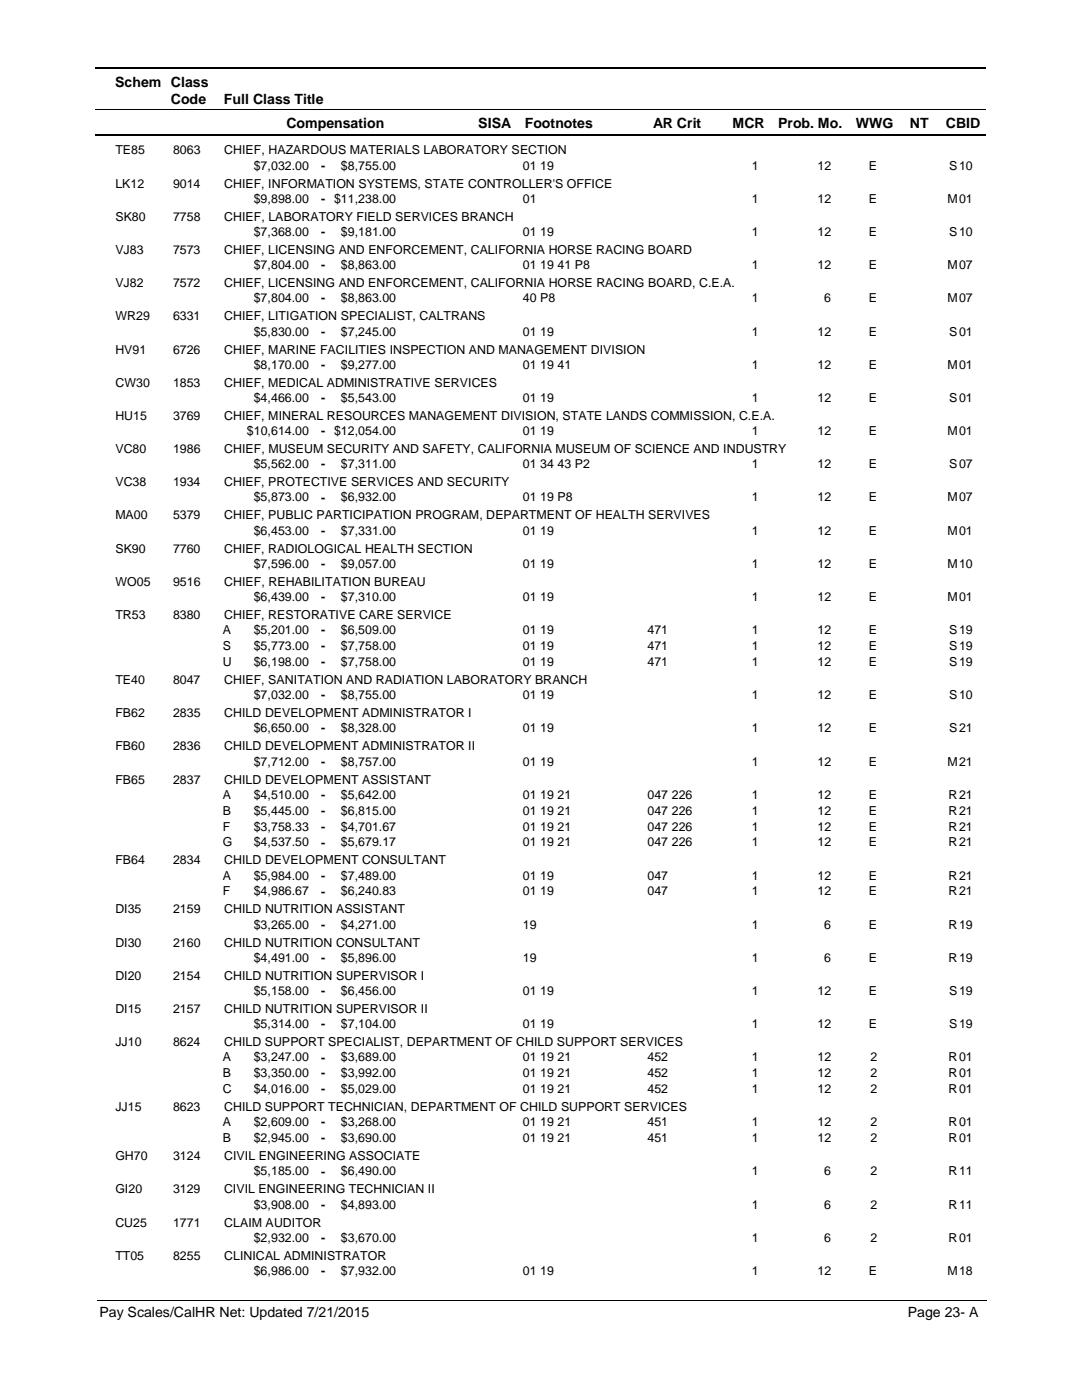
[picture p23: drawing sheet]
<svg xmlns="http://www.w3.org/2000/svg" width="216mm" height="279mm" viewBox="0 0 216 279" stroke-linecap="round" stroke-linejoin="round" font-family="sans-serif">
<defs><g id="words">
<g font-size="2.8">
<text x="23" y="17.3">Schem Class</text>
<text x="34.1" y="20.7">Code</text>
<text x="44.7" y="20.7">Full Class Title</text>
<text x="57.2" y="25.6">Compensation</text>
<text x="95.4" y="25.6">SISA</text>
<text x="104.7" y="25.6">Footnotes</text>
<text x="130.3" y="25.6">AR Crit</text>
<text x="146.2" y="25.6">MCR</text>
<text x="155.3" y="25.6">Prob. Mo.</text>
<text x="170.8" y="25.6">WWG</text>
<text x="181.5" y="25.6">NT</text>
<text x="188.7" y="25.6">CBID</text>
<text x="19.9" y="262.9">Pay Scales/CalHR Net: Updated 7/21/2015</text>
<text x="181.1" y="262.9">Page 23- A</text>
</g>
<g font-size="2.5">
<text x="23" y="30.8">TE85</text>
<text x="34.5" y="30.8">8063</text>
<text x="44.7" y="30.8">CHIEF, HAZARDOUS MATERIALS LABORATORY SECTION</text>
<text x="50.6" y="33.9">$7,032.00</text>
<text x="64.1" y="33.9">-</text>
<text x="68" y="33.9">$8,755.00</text>
<text x="104.3" y="33.9">01 19</text>
<text x="150" y="33.9">1</text>
<text x="163.1" y="33.9">12</text>
<text x="173.4" y="33.9">E</text>
<text x="189.4" y="33.9">S</text>
<text x="191.4" y="33.9">10</text>
<text x="23" y="37.4">LK12</text>
<text x="34.5" y="37.4">9014</text>
<text x="44.7" y="37.4">CHIEF, INFORMATION SYSTEMS, STATE CONTROLLER'S OFFICE</text>
<text x="50.6" y="40.5">$9,898.00</text>
<text x="64.1" y="40.5">- $11,238.00</text>
<text x="104.3" y="40.5">01</text>
<text x="150" y="40.5">1</text>
<text x="163.1" y="40.5">12</text>
<text x="173.4" y="40.5">E</text>
<text x="189.1" y="40.5">M</text>
<text x="191.4" y="40.5">01</text>
<text x="23" y="44">SK80</text>
<text x="34.5" y="44">7758</text>
<text x="44.7" y="44">CHIEF, LABORATORY FIELD SERVICES BRANCH</text>
<text x="50.6" y="47.1">$7,368.00</text>
<text x="64.1" y="47.1">-</text>
<text x="68" y="47.1">$9,181.00</text>
<text x="104.3" y="47.1">01 19</text>
<text x="150" y="47.1">1</text>
<text x="163.1" y="47.1">12</text>
<text x="173.4" y="47.1">E</text>
<text x="189.4" y="47.1">S</text>
<text x="191.4" y="47.1">10</text>
<text x="23" y="50.7">VJ83</text>
<text x="34.5" y="50.7">7573</text>
<text x="44.7" y="50.7">CHIEF, LICENSING AND ENFORCEMENT, CALIFORNIA HORSE RACING BOARD</text>
<text x="50.6" y="53.7">$7,804.00</text>
<text x="64.1" y="53.8">-</text>
<text x="68" y="53.7">$8,863.00</text>
<text x="104.3" y="53.7">01 19 41 P8</text>
<text x="150" y="53.7">1</text>
<text x="163.1" y="53.7">12</text>
<text x="173.4" y="53.7">E</text>
<text x="189.1" y="53.7">M</text>
<text x="191.4" y="53.7">07</text>
<text x="23" y="57.3">VJ82</text>
<text x="34.5" y="57.3">7572</text>
<text x="44.7" y="57.3">CHIEF, LICENSING AND ENFORCEMENT, CALIFORNIA HORSE RACING BOARD, C.E.A.</text>
<text x="23" y="63.9">WR29</text>
<text x="34.5" y="63.9">6331</text>
<text x="44.7" y="63.9">CHIEF, LITIGATION SPECIALIST, CALTRANS</text>
<text x="50.6" y="60.3">$7,804.00</text>
<text x="64.1" y="60.4">-</text>
<text x="68" y="60.3">$8,863.00</text>
<text x="104.3" y="60.3">40 P8</text>
<text x="150" y="60.3">1</text>
<text x="164.5" y="60.3">6</text>
<text x="173.4" y="60.3">E</text>
<text x="189.1" y="60.3">M</text>
<text x="191.4" y="60.3">07</text>
<text x="23" y="70.5">HV91</text>
<text x="34.5" y="70.5">6726</text>
<text x="44.7" y="70.5">CHIEF, MARINE FACILITIES INSPECTION AND MANAGEMENT DIVISION</text>
<text x="50.6" y="67">$5,830.00</text>
<text x="64.1" y="67">-</text>
<text x="68" y="67">$7,245.00</text>
<text x="104.3" y="67">01 19</text>
<text x="150" y="67">1</text>
<text x="163.1" y="67">12</text>
<text x="173.4" y="67">E</text>
<text x="189.4" y="67">S</text>
<text x="191.4" y="67">01</text>
<text x="23" y="77.2">CW30</text>
<text x="34.5" y="77.2">1853</text>
<text x="44.7" y="77.2">CHIEF, MEDICAL ADMINISTRATIVE SERVICES</text>
<text x="50.6" y="73.6">$8,170.00</text>
<text x="64.1" y="73.6">-</text>
<text x="68" y="73.6">$9,277.00</text>
<text x="104.3" y="73.6">01 19 41</text>
<text x="150" y="73.6">1</text>
<text x="163.1" y="73.6">12</text>
<text x="173.4" y="73.6">E</text>
<text x="189.1" y="73.6">M</text>
<text x="191.4" y="73.6">01</text>
<text x="23" y="83.8">HU15</text>
<text x="34.5" y="83.8">3769</text>
<text x="44.7" y="83.8">CHIEF, MINERAL RESOURCES MANAGEMENT DIVISION, STATE LANDS COMMISSION, C.E.A.</text>
<text x="50.6" y="80.2">$4,466.00</text>
<text x="64.1" y="80.2">-</text>
<text x="68" y="80.2">$5,543.00</text>
<text x="104.3" y="80.2">01 19</text>
<text x="150" y="80.2">1</text>
<text x="163.1" y="80.2">12</text>
<text x="173.4" y="80.2">E</text>
<text x="189.4" y="80.2">S</text>
<text x="191.4" y="80.2">01</text>
<text x="49.3" y="86.8">$10,614.00</text>
<text x="64.1" y="86.9">- $12,054.00</text>
<text x="104.3" y="86.8">01 19</text>
<text x="150" y="86.8">1</text>
<text x="163.1" y="86.8">12</text>
<text x="173.4" y="86.8">E</text>
<text x="189.1" y="86.8">M</text>
<text x="191.4" y="86.8">01</text>
<text x="23" y="90.4">VC80</text>
<text x="34.5" y="90.4">1986</text>
<text x="44.7" y="90.4">CHIEF, MUSEUM SECURITY AND SAFETY, CALIFORNIA MUSEUM OF SCIENCE AND INDUSTRY</text>
<text x="50.6" y="93.5">$5,562.00</text>
<text x="64.1" y="93.5">-</text>
<text x="68" y="93.5">$7,311.00</text>
<text x="104.3" y="93.5">01 34 43 P2</text>
<text x="150" y="93.5">1</text>
<text x="163.1" y="93.5">12</text>
<text x="173.4" y="93.5">E</text>
<text x="189.4" y="93.5">S</text>
<text x="191.4" y="93.5">07</text>
<text x="23" y="97">VC38</text>
<text x="34.5" y="97">1934</text>
<text x="44.7" y="97">CHIEF, PROTECTIVE SERVICES AND SECURITY</text>
<text x="50.6" y="100.1">$5,873.00</text>
<text x="64.1" y="100.1">-</text>
<text x="68" y="100.1">$6,932.00</text>
<text x="104.3" y="100.1">01 19 P8</text>
<text x="150" y="100.1">1</text>
<text x="163.1" y="100.1">12</text>
<text x="173.4" y="100.1">E</text>
<text x="189.1" y="100.1">M</text>
<text x="191.4" y="100.1">07</text>
<text x="23" y="103.7">MA00</text>
<text x="34.5" y="103.7">5379</text>
<text x="44.7" y="103.7">CHIEF, PUBLIC PARTICIPATION PROGRAM, DEPARTMENT OF HEALTH SERVIVES</text>
<text x="50.6" y="106.7">$6,453.00</text>
<text x="64.1" y="106.7">-</text>
<text x="68" y="106.7">$7,331.00</text>
<text x="104.3" y="106.7">01 19</text>
<text x="150" y="106.7">1</text>
<text x="163.1" y="106.7">12</text>
<text x="173.4" y="106.7">E</text>
<text x="189.1" y="106.7">M</text>
<text x="191.4" y="106.7">01</text>
<text x="23" y="110.3">SK90</text>
<text x="34.5" y="110.3">7760</text>
<text x="44.7" y="110.3">CHIEF, RADIOLOGICAL HEALTH SECTION</text>
<text x="50.6" y="113.3">$7,596.00</text>
<text x="64.1" y="113.4">-</text>
<text x="68" y="113.3">$9,057.00</text>
<text x="104.3" y="113.3">01 19</text>
<text x="150" y="113.3">1</text>
<text x="163.1" y="113.3">12</text>
<text x="173.4" y="113.3">E</text>
<text x="189.1" y="113.3">M</text>
<text x="191.4" y="113.3">10</text>
<text x="23" y="116.9">WO05</text>
<text x="34.5" y="116.9">9516</text>
<text x="44.7" y="116.9">CHIEF, REHABILITATION BUREAU</text>
<text x="50.6" y="120">$6,439.00</text>
<text x="64.1" y="120">-</text>
<text x="68" y="120">$7,310.00</text>
<text x="104.3" y="120">01 19</text>
<text x="150" y="120">1</text>
<text x="163.1" y="120">12</text>
<text x="173.4" y="120">E</text>
<text x="189.1" y="120">M</text>
<text x="191.4" y="120">01</text>
<text x="23" y="123.5">TR53</text>
<text x="34.5" y="123.5">8380</text>
<text x="44.7" y="123.5">CHIEF, RESTORATIVE CARE SERVICE</text>
<text x="44.5" y="129.8">S</text>
<text x="44.5" y="126.6">A</text>
<text x="50.6" y="126.6">$5,201.00</text>
<text x="50.6" y="129.8">$5,773.00</text>
<text x="64.1" y="126.6">-</text>
<text x="64.1" y="129.8">-</text>
<text x="68" y="126.6">$6,509.00</text>
<text x="68" y="129.8">$7,758.00</text>
<text x="104.3" y="126.6">01 19</text>
<text x="104.3" y="129.8">01 19</text>
<text x="129.2" y="126.6">471</text>
<text x="129.2" y="129.8">471</text>
<text x="150" y="126.6">1</text>
<text x="150" y="129.8">1</text>
<text x="163.1" y="126.6">12</text>
<text x="163.1" y="129.8">12</text>
<text x="173.4" y="126.6">E</text>
<text x="173.4" y="129.8">E</text>
<text x="189.4" y="126.6">S</text>
<text x="189.4" y="129.8">S</text>
<text x="191.4" y="126.6">19</text>
<text x="191.4" y="129.8">19</text>
<text x="23" y="136.5">TE40</text>
<text x="34.5" y="136.5">8047</text>
<text x="44.5" y="132.9">U</text>
<text x="44.7" y="136.5">CHIEF, SANITATION AND RADIATION LABORATORY BRANCH</text>
<text x="50.6" y="132.9">$6,198.00</text>
<text x="64.1" y="132.9">-</text>
<text x="68" y="132.9">$7,758.00</text>
<text x="104.3" y="132.9">01 19</text>
<text x="129.2" y="132.9">471</text>
<text x="150" y="132.9">1</text>
<text x="163.1" y="132.9">12</text>
<text x="173.4" y="132.9">E</text>
<text x="189.4" y="132.9">S</text>
<text x="191.4" y="132.9">19</text>
<text x="23" y="143.1">FB62</text>
<text x="34.5" y="143.1">2835</text>
<text x="44.7" y="143.1">CHILD DEVELOPMENT ADMINISTRATOR I</text>
<text x="50.6" y="139.6">$7,032.00</text>
<text x="64.1" y="139.6">-</text>
<text x="68" y="139.6">$8,755.00</text>
<text x="104.3" y="139.6">01 19</text>
<text x="150" y="139.6">1</text>
<text x="163.1" y="139.6">12</text>
<text x="173.4" y="139.6">E</text>
<text x="189.4" y="139.6">S</text>
<text x="191.4" y="139.6">10</text>
<text x="23" y="149.7">FB60</text>
<text x="34.5" y="149.7">2836</text>
<text x="44.7" y="149.7">CHILD DEVELOPMENT ADMINISTRATOR II</text>
<text x="50.6" y="146.2">$6,650.00</text>
<text x="64.1" y="146.2">-</text>
<text x="68" y="146.2">$8,328.00</text>
<text x="104.3" y="146.2">01 19</text>
<text x="150" y="146.2">1</text>
<text x="163.1" y="146.2">12</text>
<text x="173.4" y="146.2">E</text>
<text x="189.4" y="146.2">S</text>
<text x="191.4" y="146.2">21</text>
<text x="50.6" y="152.8">$7,712.00</text>
<text x="64.1" y="152.8">-</text>
<text x="68" y="152.8">$8,757.00</text>
<text x="104.3" y="152.8">01 19</text>
<text x="150" y="152.8">1</text>
<text x="163.1" y="152.8">12</text>
<text x="173.4" y="152.8">E</text>
<text x="189.1" y="152.8">M</text>
<text x="191.4" y="152.8">21</text>
<text x="23" y="156.4">FB65</text>
<text x="34.5" y="156.4">2837</text>
<text x="44.5" y="159.4">A</text>
<text x="44.7" y="156.4">CHILD DEVELOPMENT ASSISTANT</text>
<text x="50.6" y="159.4">$4,510.00</text>
<text x="64.1" y="159.4">-</text>
<text x="68" y="159.4">$5,642.00</text>
<text x="104.3" y="159.4">01 19 21</text>
<text x="129.2" y="159.4">047 226</text>
<text x="150" y="159.4">1</text>
<text x="163.1" y="159.4">12</text>
<text x="173.4" y="159.4">E</text>
<text x="189.3" y="159.4">R</text>
<text x="191.4" y="159.4">21</text>
<text x="44.5" y="162.6">B</text>
<text x="44.5" y="165.8">F</text>
<text x="50.6" y="162.6">$5,445.00</text>
<text x="50.6" y="165.8">$3,758.33</text>
<text x="64.1" y="162.6">-</text>
<text x="64.1" y="165.8">-</text>
<text x="68" y="165.8">$4,701.67</text>
<text x="68" y="162.6">$6,815.00</text>
<text x="104.3" y="165.8">01 19 21</text>
<text x="104.3" y="162.6">01 19 21</text>
<text x="129.2" y="165.8">047 226</text>
<text x="129.2" y="162.6">047 226</text>
<text x="150" y="162.6">1</text>
<text x="150" y="165.8">1</text>
<text x="163.1" y="162.6">12</text>
<text x="163.1" y="165.8">12</text>
<text x="173.4" y="165.8">E</text>
<text x="173.4" y="162.6">E</text>
<text x="189.3" y="162.6">R</text>
<text x="189.3" y="165.8">R</text>
<text x="191.4" y="162.6">21</text>
<text x="191.4" y="165.8">21</text>
<text x="23" y="172.5">FB64</text>
<text x="34.5" y="172.5">2834</text>
<text x="44.5" y="168.9">G</text>
<text x="44.7" y="172.5">CHILD DEVELOPMENT CONSULTANT</text>
<text x="50.6" y="168.9">$4,537.50</text>
<text x="64.1" y="169">-</text>
<text x="68" y="168.9">$5,679.17</text>
<text x="104.3" y="168.9">01 19 21</text>
<text x="129.2" y="168.9">047 226</text>
<text x="150" y="168.9">1</text>
<text x="163.1" y="168.9">12</text>
<text x="173.4" y="168.9">E</text>
<text x="189.3" y="168.9">R</text>
<text x="191.4" y="168.9">21</text>
<text x="44.5" y="175.5">A</text>
<text x="44.5" y="178.7">F</text>
<text x="50.6" y="175.5">$5,984.00</text>
<text x="50.6" y="178.7">$4,986.67</text>
<text x="64.1" y="175.6">-</text>
<text x="64.1" y="178.7">-</text>
<text x="68" y="178.7">$6,240.83</text>
<text x="68" y="175.5">$7,489.00</text>
<text x="104.3" y="178.7">01 19</text>
<text x="104.3" y="175.5">01 19</text>
<text x="129.2" y="178.7">047</text>
<text x="129.2" y="175.5">047</text>
<text x="150" y="175.5">1</text>
<text x="150" y="178.7">1</text>
<text x="163.1" y="175.5">12</text>
<text x="163.1" y="178.7">12</text>
<text x="173.4" y="178.7">E</text>
<text x="173.4" y="175.5">E</text>
<text x="189.3" y="175.5">R</text>
<text x="189.3" y="178.7">R</text>
<text x="191.4" y="175.5">21</text>
<text x="191.4" y="178.7">21</text>
<text x="23" y="182.3">DI35</text>
<text x="34.5" y="182.3">2159</text>
<text x="44.7" y="182.3">CHILD NUTRITION ASSISTANT</text>
<text x="50.6" y="185.3">$3,265.00</text>
<text x="64.1" y="185.4">-</text>
<text x="68" y="185.3">$4,271.00</text>
<text x="104.3" y="185.3">19</text>
<text x="150" y="185.3">1</text>
<text x="164.5" y="185.3">6</text>
<text x="173.4" y="185.3">E</text>
<text x="189.3" y="185.3">R</text>
<text x="191.4" y="185.3">19</text>
<text x="23" y="188.9">DI30</text>
<text x="34.5" y="188.9">2160</text>
<text x="44.7" y="188.9">CHILD NUTRITION CONSULTANT</text>
<text x="50.6" y="192">$4,491.00</text>
<text x="64.1" y="192">-</text>
<text x="68" y="192">$5,896.00</text>
<text x="104.3" y="192">19</text>
<text x="150" y="192">1</text>
<text x="164.5" y="192">6</text>
<text x="173.4" y="192">E</text>
<text x="189.3" y="192">R</text>
<text x="191.4" y="192">19</text>
<text x="23" y="195.5">DI20</text>
<text x="34.5" y="195.5">2154</text>
<text x="44.7" y="195.5">CHILD NUTRITION SUPERVISOR I</text>
<text x="23" y="202.1">DI15</text>
<text x="34.5" y="202.1">2157</text>
<text x="44.7" y="202.1">CHILD NUTRITION SUPERVISOR II</text>
<text x="50.6" y="198.6">$5,158.00</text>
<text x="64.1" y="198.6">-</text>
<text x="68" y="198.6">$6,456.00</text>
<text x="104.3" y="198.6">01 19</text>
<text x="150" y="198.6">1</text>
<text x="163.1" y="198.6">12</text>
<text x="173.4" y="198.6">E</text>
<text x="189.4" y="198.6">S</text>
<text x="191.4" y="198.6">19</text>
<text x="23" y="208.8">JJ10</text>
<text x="34.5" y="208.8">8624</text>
<text x="44.7" y="208.8">CHILD SUPPORT SPECIALIST, DEPARTMENT OF CHILD SUPPORT SERVICES</text>
<text x="50.6" y="205.2">$5,314.00</text>
<text x="64.1" y="205.2">-</text>
<text x="68" y="205.2">$7,104.00</text>
<text x="104.3" y="205.2">01 19</text>
<text x="150" y="205.2">1</text>
<text x="163.1" y="205.2">12</text>
<text x="173.4" y="205.2">E</text>
<text x="189.4" y="205.2">S</text>
<text x="191.4" y="205.2">19</text>
<text x="44.5" y="211.8">A</text>
<text x="44.5" y="215">B</text>
<text x="50.6" y="211.8">$3,247.00</text>
<text x="50.6" y="215">$3,350.00</text>
<text x="64.1" y="211.9">-</text>
<text x="64.1" y="215">-</text>
<text x="68" y="211.8">$3,689.00</text>
<text x="68" y="215">$3,992.00</text>
<text x="104.3" y="211.8">01 19 21</text>
<text x="104.3" y="215">01 19 21</text>
<text x="129.2" y="211.8">452</text>
<text x="129.2" y="215">452</text>
<text x="150" y="215">1</text>
<text x="150" y="211.8">1</text>
<text x="163.1" y="211.8">12</text>
<text x="163.1" y="215">12</text>
<text x="173.7" y="211.8">2</text>
<text x="173.7" y="215">2</text>
<text x="189.3" y="215">R</text>
<text x="189.3" y="211.8">R</text>
<text x="191.4" y="211.8">01</text>
<text x="191.4" y="215">01</text>
<text x="23" y="221.7">JJ15</text>
<text x="34.5" y="221.7">8623</text>
<text x="44.5" y="218.2">C</text>
<text x="44.7" y="221.7">CHILD SUPPORT TECHNICIAN, DEPARTMENT OF CHILD SUPPORT SERVICES</text>
<text x="50.6" y="218.2">$4,016.00</text>
<text x="64.1" y="218.2">-</text>
<text x="68" y="218.2">$5,029.00</text>
<text x="104.3" y="218.2">01 19 21</text>
<text x="129.2" y="218.2">452</text>
<text x="150" y="218.2">1</text>
<text x="163.1" y="218.2">12</text>
<text x="173.7" y="218.2">2</text>
<text x="189.3" y="218.2">R</text>
<text x="191.4" y="218.2">01</text>
<text x="44.5" y="224.8">A</text>
<text x="44.5" y="228">B</text>
<text x="50.6" y="224.8">$2,609.00</text>
<text x="50.6" y="228">$2,945.00</text>
<text x="64.1" y="224.8">-</text>
<text x="64.1" y="228">-</text>
<text x="68" y="224.8">$3,268.00</text>
<text x="68" y="228">$3,690.00</text>
<text x="104.3" y="224.8">01 19 21</text>
<text x="104.3" y="228">01 19 21</text>
<text x="129.2" y="224.8">451</text>
<text x="129.2" y="228">451</text>
<text x="150" y="224.8">1</text>
<text x="150" y="228">1</text>
<text x="163.1" y="224.8">12</text>
<text x="163.1" y="228">12</text>
<text x="173.7" y="224.8">2</text>
<text x="173.7" y="228">2</text>
<text x="189.3" y="224.8">R</text>
<text x="189.3" y="228">R</text>
<text x="191.4" y="224.8">01</text>
<text x="191.4" y="228">01</text>
<text x="23" y="231.5">GH70</text>
<text x="34.5" y="231.5">3124</text>
<text x="44.7" y="231.5">CIVIL ENGINEERING ASSOCIATE</text>
<text x="23" y="238.2">GI20</text>
<text x="34.5" y="238.2">3129</text>
<text x="44.7" y="238.2">CIVIL ENGINEERING TECHNICIAN II</text>
<text x="50.6" y="234.6">$5,185.00</text>
<text x="64.1" y="234.6">-</text>
<text x="68" y="234.6">$6,490.00</text>
<text x="150" y="234.6">1</text>
<text x="164.5" y="234.6">6</text>
<text x="173.7" y="234.6">2</text>
<text x="189.3" y="234.6">R</text>
<text x="191.4" y="234.6">11</text>
<text x="23" y="244.8">CU25</text>
<text x="34.5" y="244.8">1771</text>
<text x="44.7" y="244.8">CLAIM AUDITOR</text>
<text x="50.6" y="241.2">$3,908.00</text>
<text x="64.1" y="241.2">-</text>
<text x="68" y="241.2">$4,893.00</text>
<text x="150" y="241.2">1</text>
<text x="164.5" y="241.2">6</text>
<text x="173.7" y="241.2">2</text>
<text x="189.3" y="241.2">R</text>
<text x="191.4" y="241.2">11</text>
<text x="23" y="251.4">TT05</text>
<text x="34.5" y="251.4">8255</text>
<text x="44.7" y="251.4">CLINICAL ADMINISTRATOR</text>
<text x="50.6" y="247.8">$2,932.00</text>
<text x="64.1" y="247.9">-</text>
<text x="68" y="247.8">$3,670.00</text>
<text x="150" y="247.8">1</text>
<text x="164.5" y="247.8">6</text>
<text x="173.7" y="247.8">2</text>
<text x="189.3" y="247.8">R</text>
<text x="191.4" y="247.8">01</text>
<text x="50.6" y="254.5">$6,986.00</text>
<text x="64.1" y="254.5">-</text>
<text x="68" y="254.5">$7,932.00</text>
<text x="104.3" y="254.5">01 19</text>
<text x="150" y="254.5">1</text>
<text x="163.1" y="254.5">12</text>
<text x="173.4" y="254.5">E</text>
<text x="189.1" y="254.5">M</text>
<text x="191.4" y="254.5">18</text>
</g>
</g></defs>
<path d="M19 13.5h177.8M19 27h177.8" fill="none" stroke="#000" stroke-width=".36"/>
<path d="M19 21.8h177.8" fill="none" stroke="#000" stroke-width=".2"/>
<g fill="#fff">
<path d="M46.9 31.2h16.3v3h-16.3z"/>
<path d="M191 31.2h4.2v3h-4.2z"/>
<path d="M46.9 37.8h16.3v3h-16.3z"/>
<path d="M191 37.8h4.2v3h-4.2z"/>
<path d="M46.9 44.5h16.3v3h-16.3z"/>
<path d="M191 44.5h4.2v3h-4.2z"/>
<path d="M46.9 51.1h16.3v3h-16.3z"/>
<path d="M191 51.1h4.2v3h-4.2z"/>
<path d="M46.9 57.7h16.3v3h-16.3z"/>
<path d="M191 57.7h4.2v3h-4.2z"/>
<path d="M46.9 64.3h16.3v3h-16.3z"/>
<path d="M191 64.3h4.2v3h-4.2z"/>
<path d="M46.9 71h16.3v3h-16.3z"/>
<path d="M191 71h4.2v3h-4.2z"/>
<path d="M46.9 77.6h16.3v3h-16.3z"/>
<path d="M191 77.6h4.2v3h-4.2z"/>
<path d="M46.9 84.2h16.3v3h-16.3z"/>
<path d="M191 84.2h4.2v3h-4.2z"/>
<path d="M46.9 90.8h16.3v3h-16.3z"/>
<path d="M191 90.8h4.2v3h-4.2z"/>
<path d="M46.9 97.5h16.3v2.9h-16.3z"/>
<path d="M191 97.5h4.2v2.9h-4.2z"/>
<path d="M46.9 104.1h16.3v3h-16.3z"/>
<path d="M191 104.1h4.2v3h-4.2z"/>
<path d="M46.9 110.7h16.3v3h-16.3z"/>
<path d="M191 110.7h4.2v3h-4.2z"/>
<path d="M46.9 117.3h16.3v3h-16.3z"/>
<path d="M191 117.3h4.2v3h-4.2z"/>
<path d="M46.9 124h16.3v2.9h-16.3z"/>
<path d="M191 124h4.2v2.9h-4.2z"/>
<path d="M46.9 127.1h16.3v3h-16.3z"/>
<path d="M191 127.1h4.2v3h-4.2z"/>
<path d="M46.9 130.3h16.3v3h-16.3z"/>
<path d="M191 130.3h4.2v3h-4.2z"/>
<path d="M46.9 136.9h16.3v3h-16.3z"/>
<path d="M191 136.9h4.2v3h-4.2z"/>
<path d="M46.9 143.5h16.3v3h-16.3z"/>
<path d="M191 143.5h4.2v3h-4.2z"/>
<path d="M46.9 150.2h16.3v2.9h-16.3z"/>
<path d="M191 150.2h4.2v2.9h-4.2z"/>
<path d="M46.9 156.8h16.3v3h-16.3z"/>
<path d="M191 156.8h4.2v3h-4.2z"/>
<path d="M46.9 160h16.3v2.9h-16.3z"/>
<path d="M191 160h4.2v2.9h-4.2z"/>
<path d="M46.9 163.1h16.3v3h-16.3z"/>
<path d="M191 163.1h4.2v3h-4.2z"/>
<path d="M46.9 166.3h16.3v3h-16.3z"/>
<path d="M191 166.3h4.2v3h-4.2z"/>
<path d="M46.9 172.9h16.3v3h-16.3z"/>
<path d="M191 172.9h4.2v3h-4.2z"/>
<path d="M46.9 176.1h16.3v2.9h-16.3z"/>
<path d="M191 176.1h4.2v2.9h-4.2z"/>
<path d="M46.9 182.7h16.3v3h-16.3z"/>
<path d="M191 182.7h4.2v3h-4.2z"/>
<path d="M46.9 189.3h16.3v3h-16.3z"/>
<path d="M191 189.3h4.2v3h-4.2z"/>
<path d="M46.9 195.9h16.3v3h-16.3z"/>
<path d="M191 195.9h4.2v3h-4.2z"/>
<path d="M46.9 202.6h16.3v3h-16.3z"/>
<path d="M191 202.6h4.2v3h-4.2z"/>
<path d="M46.9 209.2h16.3v3h-16.3z"/>
<path d="M191 209.2h4.2v3h-4.2z"/>
<path d="M46.9 212.4h16.3v2.9h-16.3z"/>
<path d="M191 212.4h4.2v2.9h-4.2z"/>
<path d="M46.9 215.5h16.3v3h-16.3z"/>
<path d="M191 215.5h4.2v3h-4.2z"/>
<path d="M46.9 222.2h16.3v2.9h-16.3z"/>
<path d="M191 222.2h4.2v2.9h-4.2z"/>
<path d="M46.9 225.3h16.3v3h-16.3z"/>
<path d="M191 225.3h4.2v3h-4.2z"/>
<path d="M46.9 232h16.3v2.9h-16.3z"/>
<path d="M191 232h4.2v2.9h-4.2z"/>
<path d="M46.9 238.6h16.3v3h-16.3z"/>
<path d="M191 238.6h4.2v3h-4.2z"/>
<path d="M46.9 245.2h16.3v3h-16.3z"/>
<path d="M191 245.2h4.2v3h-4.2z"/>
<path d="M46.9 251.8h16.3v3h-16.3z"/>
<path d="M191 251.8h4.2v3h-4.2z"/>
</g>
<path d="M19.4 259.6h177.4" fill="none" stroke="#000" stroke-width=".2"/>
<use href="#words"/>
</svg>
